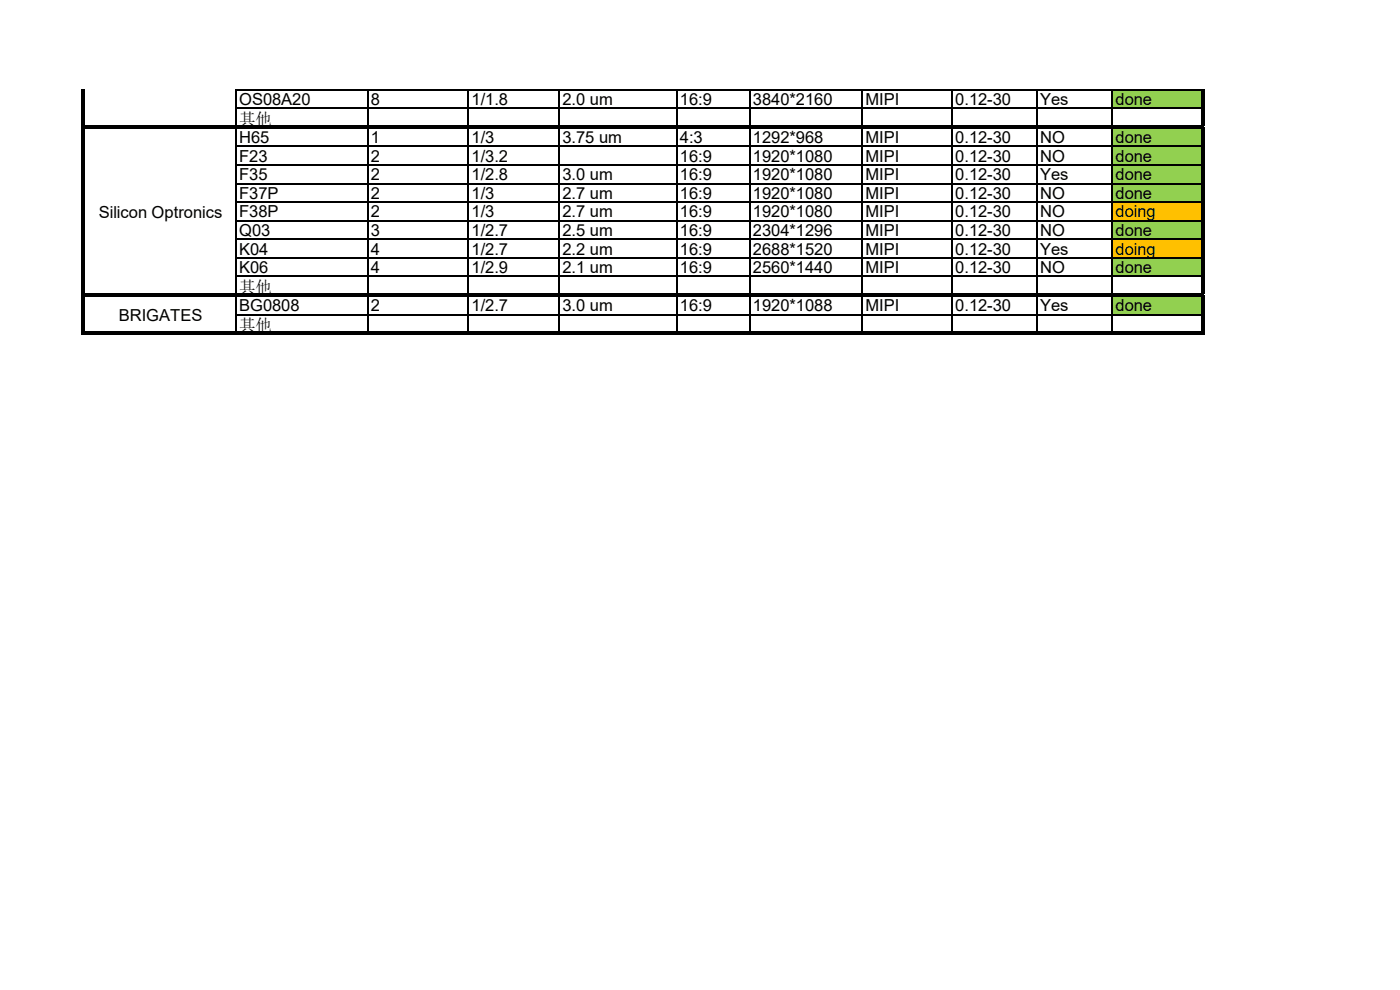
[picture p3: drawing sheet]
<svg xmlns="http://www.w3.org/2000/svg" width="297mm" height="210mm" viewBox="0 0 297 210" stroke-linecap="round" stroke-linejoin="round" font-family="sans-serif">
<defs><g id="words">
<g font-size="3.5">
<text x="50.7" y="22.2">OS08A20</text>
<text x="78.7" y="22.2">8</text>
<text x="100" y="22.2">1/1.8</text>
<text x="119.3" y="22.2">2.0 um</text>
<text x="144.2" y="22.2">16:9</text>
<text x="159.7" y="22.2">3840*2160</text>
<text x="183.6" y="22.2">MIPI</text>
<text x="202.7" y="22.2">0.12-30</text>
<text x="220.7" y="22.2">Yes</text>
<text x="236.6" y="22.2">done</text>
<text x="50.7" y="26.6">其他</text>
<text x="50.7" y="30.4">H65</text>
<text x="50.7" y="34.3">F23</text>
<text x="78.7" y="30.4">1</text>
<text x="78.7" y="34.3">2</text>
<text x="100" y="30.4">1/3</text>
<text x="100" y="34.3">1/3.2</text>
<text x="119.3" y="30.4">3.75 um</text>
<text x="144.2" y="30.4">4:3</text>
<text x="144.2" y="34.3">16:9</text>
<text x="159.7" y="30.4">1292*968</text>
<text x="159.7" y="34.3">1920*1080</text>
<text x="183.6" y="30.4">MIPI</text>
<text x="183.6" y="34.3">MIPI</text>
<text x="202.7" y="30.4">0.12-30</text>
<text x="202.7" y="34.3">0.12-30</text>
<text x="220.7" y="30.4">NO</text>
<text x="220.7" y="34.3">NO</text>
<text x="236.6" y="30.4">done</text>
<text x="236.6" y="34.3">done</text>
<text x="50.7" y="38.2">F35</text>
<text x="78.7" y="38.2">2</text>
<text x="100" y="38.2">1/2.8</text>
<text x="119.3" y="38.2">3.0 um</text>
<text x="144.2" y="38.2">16:9</text>
<text x="159.7" y="38.2">1920*1080</text>
<text x="183.6" y="38.2">MIPI</text>
<text x="202.7" y="38.2">0.12-30</text>
<text x="220.7" y="38.2">Yes</text>
<text x="236.6" y="38.2">done</text>
<text x="21" y="46.2">Silicon Optronics</text>
<text x="50.7" y="42.1">F37P</text>
<text x="50.7" y="46.1">F38P</text>
<text x="78.7" y="42.1">2</text>
<text x="78.7" y="46.1">2</text>
<text x="100" y="42.1">1/3</text>
<text x="100" y="46.1">1/3</text>
<text x="119.3" y="42.1">2.7 um</text>
<text x="119.3" y="46.1">2.7 um</text>
<text x="144.2" y="42.1">16:9</text>
<text x="144.2" y="46.1">16:9</text>
<text x="159.7" y="42.1">1920*1080</text>
<text x="159.7" y="46.1">1920*1080</text>
<text x="183.6" y="42.1">MIPI</text>
<text x="183.6" y="46.1">MIPI</text>
<text x="202.7" y="42.1">0.12-30</text>
<text x="202.7" y="46.1">0.12-30</text>
<text x="220.7" y="42.1">NO</text>
<text x="220.7" y="46.1">NO</text>
<text x="236.6" y="42.1">done</text>
<text x="236.6" y="46.1">doing</text>
<text x="50.7" y="50.1">Q03</text>
<text x="50.7" y="54">K04</text>
<text x="78.7" y="50.1">3</text>
<text x="78.7" y="54">4</text>
<text x="100" y="50.1">1/2.7</text>
<text x="100" y="54">1/2.7</text>
<text x="119.3" y="50.1">2.5 um</text>
<text x="119.3" y="54">2.2 um</text>
<text x="144.2" y="50.1">16:9</text>
<text x="144.2" y="54">16:9</text>
<text x="159.7" y="50.1">2304*1296</text>
<text x="159.7" y="54">2688*1520</text>
<text x="183.6" y="50.1">MIPI</text>
<text x="183.6" y="54">MIPI</text>
<text x="202.7" y="50.1">0.12-30</text>
<text x="202.7" y="54">0.12-30</text>
<text x="220.7" y="50.1">NO</text>
<text x="220.7" y="54">Yes</text>
<text x="236.6" y="50.1">done</text>
<text x="236.6" y="54">doing</text>
<text x="50.7" y="57.9">K06</text>
<text x="78.7" y="57.9">4</text>
<text x="100" y="57.9">1/2.9</text>
<text x="119.3" y="57.9">2.1 um</text>
<text x="144.2" y="57.9">16:9</text>
<text x="159.7" y="57.9">2560*1440</text>
<text x="183.6" y="57.9">MIPI</text>
<text x="202.7" y="57.9">0.12-30</text>
<text x="220.7" y="57.9">NO</text>
<text x="236.6" y="57.9">done</text>
<text x="50.7" y="62.2">其他</text>
<text x="50.7" y="66">BG0808</text>
<text x="78.7" y="66">2</text>
<text x="100" y="66">1/2.7</text>
<text x="119.3" y="66">3.0 um</text>
<text x="144.2" y="66">16:9</text>
<text x="159.7" y="66">1920*1088</text>
<text x="183.6" y="66">MIPI</text>
<text x="202.7" y="66">0.12-30</text>
<text x="220.7" y="66">Yes</text>
<text x="236.6" y="66">done</text>
<text x="25.2" y="68.1">BRIGATES</text>
<text x="50.7" y="70.3">其他</text>
</g>
</g></defs>
<g fill="#92d050">
<path d="M236.1 19.2h19.3v4h-19.3z" fill-rule="evenodd"/>
<path d="M236.1 27.3h19.3v3.9h-19.3z" fill-rule="evenodd"/>
<path d="M236.1 31.2h19.3v4h-19.3z" fill-rule="evenodd"/>
<path d="M236.1 35.1h19.3v4h-19.3z" fill-rule="evenodd"/>
<path d="M236.1 39.1h19.3v4h-19.3z" fill-rule="evenodd"/>
<path d="M236.1 46.9h19.3v4h-19.3z" fill-rule="evenodd"/>
<path d="M236.1 54.8h19.3v4h-19.3z" fill-rule="evenodd"/>
<path d="M236.1 62.9h19.3v4h-19.3z" fill-rule="evenodd"/>
</g>
<g fill="#ffc000">
<path d="M236.1 43h19.3v4h-19.3z" fill-rule="evenodd"/>
<path d="M236.1 50.9h19.3v4h-19.3z" fill-rule="evenodd"/>
</g>
<g fill="none" stroke="#000" stroke-width=".34">
<path d="M49.9 19h204.9M50 18.9v7.7M78 18.9v7.7M99.3 18.9v7.7M118.6 18.9v7.7M143.5 18.9v7.7M159 18.9v7.7M182.9 18.9v7.7M201.9 18.9v7.7M220 18.9v7.7M236 18.9v7.7M49.9 23h204.9"/>
<path d="M49.9 31.1h204.9M49.9 35h204.9M49.9 38.9h204.9M50 27.3v35M78 27.3v35M99.3 27.3v35M118.6 27.3v35M143.5 27.3v35M159 27.3v35M182.9 27.3v35M201.9 27.3v35M220 27.3v35"/>
<path d="M236 27.3v35M49.9 42.9h204.9M49.9 46.8h204.9M49.9 50.8h204.9M49.9 54.7h204.9M49.9 58.6h204.9M49.9 66.7h204.9M50 62.9v7.5M78 62.9v7.5M99.3 62.9v7.5M118.6 62.9v7.5M143.5 62.9v7.5"/>
<path d="M159 62.9v7.5M182.9 62.9v7.5M201.9 62.9v7.5M220 62.9v7.5M236 62.9v7.5"/>
</g>
<g fill="#000">
<path d="M17.3 18.9h.6v7.7h-.6z" fill-rule="evenodd"/>
<path d="M254.8 18.9h.6v7.7h-.6z" fill-rule="evenodd"/>
<path d="M17.3 26.6h.6v35.7h-.6z" fill-rule="evenodd"/>
<path d="M17.9 26.6h237.5v.7h-237.5z" fill-rule="evenodd"/>
<path d="M254.8 27h.6v35.3h-.6z" fill-rule="evenodd"/>
<path d="M17.3 62.3h.6v8.7h-.6z" fill-rule="evenodd"/>
<path d="M17.9 62.3h237.5v.6h-237.5z" fill-rule="evenodd"/>
<path d="M17.9 70.4h236.9v.6h-236.9z" fill-rule="evenodd"/>
<path d="M254.8 62.6h.6v8.4h-.6z" fill-rule="evenodd"/>
</g>
<use href="#words"/>
</svg>
